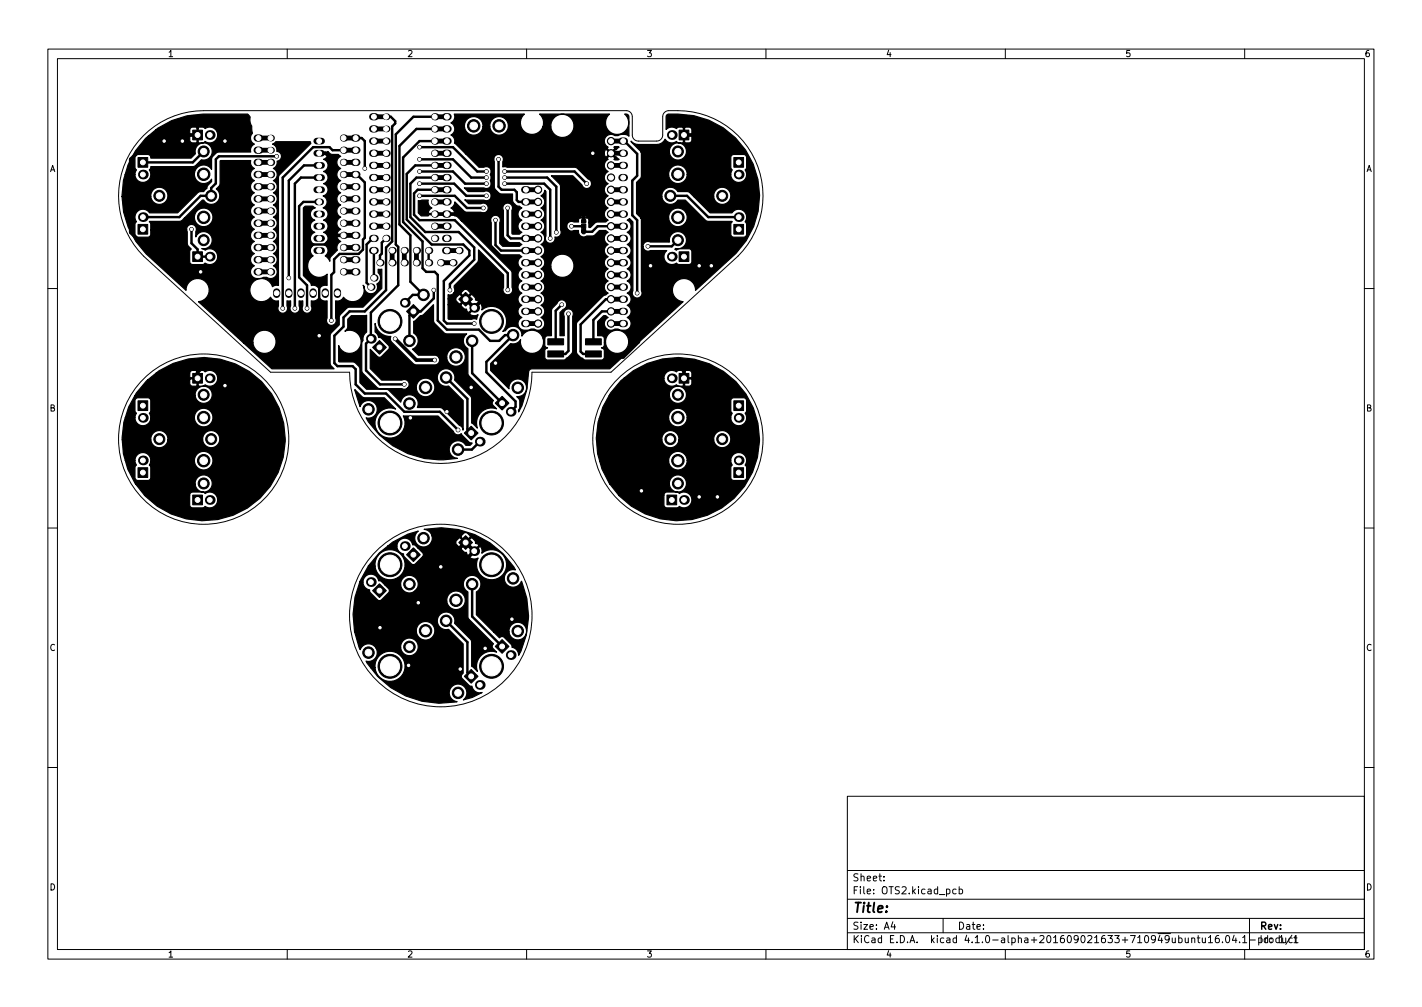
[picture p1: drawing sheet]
<svg xmlns="http://www.w3.org/2000/svg" width="297mm" height="210mm" viewBox="0 0 297 210" stroke-linecap="round" stroke-linejoin="round" font-family="sans-serif">
<defs><g id="words">
<text font-size="2.8" x="178" y="190.6">Title:</text>
<g font-size="2.1">
<text x="178" y="184">Sheet:</text>
<text x="178" y="186.7">File: OTS2.kicad_pcb</text>
<text x="178" y="196.9">KiCad E.D.A. kicad 4.1.0-alpha+201609021633+710949ubuntu16.04.1-product</text>
<text x="178" y="194.1">Size: A4</text>
<text x="200" y="194.1">Date:</text>
<text x="263" y="194.1">Rev:</text>
<text x="263" y="196.9">Id: 1/1</text>
</g>
<g font-size="1.8">
<text x="35" y="11.9">1</text>
<text x="85" y="11.9">2</text>
<text x="135" y="11.9">3</text>
<text x="185" y="11.9">4</text>
<text x="235" y="11.9">5</text>
<text x="285" y="11.9">6</text>
<text x="10.3" y="35.9">A</text>
<text x="285.3" y="35.9">A</text>
<text x="10.3" y="85.9">B</text>
<text x="285.3" y="85.9">B</text>
<text x="10.3" y="135.9">C</text>
<text x="285.3" y="135.9">C</text>
<text x="10.3" y="185.9">D</text>
<text x="285.3" y="185.9">D</text>
<text x="35" y="199.9">1</text>
<text x="85" y="199.9">2</text>
<text x="135" y="199.9">3</text>
<text x="185" y="199.9">4</text>
<text x="235" y="199.9">5</text>
<text x="285" y="199.9">6</text>
</g>
</g></defs>
<g fill="none" stroke="#000" stroke-width=".21">
<path d="M10 10.2h277v190.1h-277zM12 12.2h273v186.1h-273zM60 10.2v2M110 10.2v2M160 10.2v2M210 10.2v2M260 10.2v2M30 28.3a17.8 17.8 0 0 1 12.5-5.2h88.3a1.27 1.27 0 0 1 1.3 1.3v3.8a1.27 1.27 0 0 0 1.2 1.3h3.9a1.27 1.27 0 0 0 1.2-1.3v-3.8a1.27 1.27 0 0 1 1.3-1.3 17.9 17.9 0 0 1 17.9 10.1 17.9 17.9 0 0 1-3.4 20.3l-26.6 24.2h-16.5a19 19 0 0 1-19 19.1 19 19 0 0 1-19.1-19.1h-16.5l-26.5-24.2a17.8 17.8 0 0 1 0-25.2zM10 60.2h2M285 60.2h2M10 110.2h2M285 110.2h2"/>
<path d="M10 160.2h2M177 166.3h108v32h-108zM285 160.2h2M60 198.3v2M110 198.3v2M160 198.3v2M177 194.8h108M177 191.8h108M177 187.8h108M177 181.8h108M184.6 183.8v.1M184.6 183v.1"/>
<path d="M186.5 192.5l-.4 1h1M186.9 193v1M197 191.8v3M199.7 185.7l-.4-.1-.3 .3 .1 .7h.6M200.4 185.7l.4-.1 .3 .3-.2 .7h-.5M200.4 185.1v1.5M210 198.3v2M252.4 195.8l.5-.5v1.5M252.4 196.8h.9M254.6 195.3l-.5 .1a1.01 1.01 0 0 0 0 1.4l.5-.1 .1-.5-.3-.3-.4 .1-.1 .2M255.4 196.7v.1M256.2 195.4l.2-.1a.8 .8 0 0 1 .5 .8 .8 .8 0 0 1-.5 .7 1 1 0 0 1-.2-1.4z"/>
<path d="M257.8 195.3l-.4 1h1M258.1 195.8v1M258.9 196.7v.1M259.6 195.8l.4-.5v1.5M259.6 196.8h.8M260 198.3v2M261 191.8v6.5M261.1 196.3h1.1M269.9 195.3l-1.3 1.9M269.9 195.9l-.4-.1-.3 .3 .2 .7h.5M270.3 195.8l.4-.5v1.5M270.3 196.8h.8"/>
<path d="M270.4 195.8h.5M270.6 195.3v1.3l.3 .2"/>
<circle cx="42.5" cy="91.7" r="17.8"/>
<circle cx="141.6" cy="91.7" r="17.8"/>
<circle cx="92.1" cy="128.5" r="19.1"/>
</g>
<g fill="#000" stroke="#000" stroke-width=".21">
<path d="M28.8 32.9h2.1v2h-2.1zM40.3 27.2h2v2h-2zM141.9 27.2h2v2h-2zM153.3 32.9h2v2h-2zM28.8 46.9h2.1v2h-2.1zM40.3 52.6h2v2h-2zM121.5 47.9h.9v.4h-.9zM121.5 46.1h.9v.4h-.9zM121.5 46.8h.9v.9h-.9zM141.9 52.6h2v2h-2zM153.3 46.9h2v2h-2zM79.3 71.1l1.4 1.4-1.4 1.5-1.5-1.5z"/>
<path d="M86.4 63.6l1.4 1.4-1.4 1.5-1.5-1.5zM95.8 62.5l1.5-1.5 1.4 1.5-1.4 1.4zM114.4 70.7h3.3v1.3h-3.3zM114.4 73.3h3.3v1.2h-3.3zM122.3 73.3h3.3v1.2h-3.3zM122.3 70.7h3.3v1.3h-3.3zM141.9 78h2v2h-2zM28.8 83.7h2.1v2h-2.1zM28.8 97.7h2.1v2h-2.1zM40.3 78h2v2h-2zM97 90.4l1.4-1.4 1.5 1.4-1.5 1.5zM103.4 84.2l1.5-1.5 1.4 1.5-1.4 1.4z"/>
<path d="M153.3 83.7h2v2h-2zM153.3 97.7h2v2h-2zM40.3 103.4h2v2h-2zM86.4 114.4l1.4 1.4-1.4 1.5-1.5-1.5zM95.8 113.3l1.5-1.5 1.4 1.5-1.4 1.4zM139.3 103.4h2.1v2h-2.1zM79.3 121.9l1.4 1.4-1.4 1.5-1.5-1.5zM104.9 133.5l1.4 1.5-1.4 1.4-1.5-1.4zM97 141.2l1.4-1.4 1.5 1.4-1.5 1.5z"/>
<circle cx="34.3" cy="29.5" r=".38"/>
<circle cx="38.1" cy="29.5" r=".38"/>
<circle cx="42.5" cy="31.6" r="1.15"/>
<circle cx="42.5" cy="36.4" r="1.3"/>
<circle cx="47" cy="29.5" r=".38"/>
<circle cx="57.8" cy="32.6" r=".38"/>
<circle cx="76.2" cy="35.2" r=".38"/>
<circle cx="87.6" cy="38.3" r=".38"/>
<circle cx="87.6" cy="30.7" r=".38"/>
<circle cx="87.6" cy="33.3" r=".38"/>
<circle cx="87.6" cy="35.8" r=".38"/>
<circle cx="98.9" cy="26.3" r="1.3"/>
<circle cx="101.6" cy="37.1" r=".38"/>
<circle cx="101.6" cy="35.8" r=".38"/>
<circle cx="101.6" cy="38.3" r=".38"/>
<circle cx="104.1" cy="33.3" r=".38"/>
<circle cx="104.2" cy="26.3" r="1.3"/>
<circle cx="105.4" cy="38.3" r=".38"/>
<circle cx="105.4" cy="35.8" r=".38"/>
<circle cx="105.4" cy="37.1" r=".38"/>
<circle cx="112.4" cy="39.6" r=".76"/>
<circle cx="122.6" cy="38.3" r=".38"/>
<circle cx="123.8" cy="32" r=".38"/>
<circle cx="127.6" cy="32" r=".76"/>
<circle cx="127.6" cy="34.5" r=".76"/>
<circle cx="127.6" cy="37.1" r=".76"/>
<circle cx="127.6" cy="39.6" r=".76"/>
<circle cx="127.6" cy="29.5" r=".76"/>
<circle cx="141.6" cy="31.6" r="1.15"/>
<circle cx="141.6" cy="36.4" r="1.3"/>
<circle cx="33.3" cy="40.9" r="1.15"/>
<circle cx="40" cy="47.9" r=".38"/>
<circle cx="41.9" cy="56.8" r=".38"/>
<circle cx="42.5" cy="50.1" r="1.15"/>
<circle cx="42.5" cy="45.4" r="1.3"/>
<circle cx="44.1" cy="40.9" r="1.15"/>
<circle cx="60.3" cy="58" r=".38"/>
<circle cx="87.6" cy="40.9" r=".38"/>
<circle cx="101" cy="43.4" r=".38"/>
<circle cx="101.6" cy="40.9" r=".38"/>
<circle cx="103.5" cy="46" r=".38"/>
<circle cx="106" cy="43.4" r=".38"/>
<circle cx="112.4" cy="49.8" r=".76"/>
<circle cx="112.4" cy="59.9" r=".76"/>
<circle cx="112.4" cy="52.3" r=".76"/>
<circle cx="112.4" cy="57.4" r=".76"/>
<circle cx="112.4" cy="54.9" r=".76"/>
<circle cx="112.4" cy="42.2" r=".76"/>
<circle cx="112.4" cy="47.2" r=".76"/>
<circle cx="112.4" cy="44.7" r=".76"/>
<circle cx="114.9" cy="49.8" r=".38"/>
<circle cx="116.2" cy="48.5" r=".38"/>
<circle cx="119.4" cy="47.2" r=".38"/>
<circle cx="121.9" cy="48.4" r=".45"/>
<circle cx="121.9" cy="46.1" r=".45"/>
<circle cx="127.6" cy="52.3" r=".76"/>
<circle cx="127.6" cy="57.4" r=".76"/>
<circle cx="127.6" cy="47.2" r=".76"/>
<circle cx="127.6" cy="49.8" r=".76"/>
<circle cx="127.6" cy="54.9" r=".76"/>
<circle cx="127.6" cy="44.7" r=".76"/>
<circle cx="127.6" cy="59.9" r=".76"/>
<circle cx="127.6" cy="42.2" r=".76"/>
<circle cx="135.3" cy="51.4" r=".38"/>
<circle cx="135.9" cy="55.5" r=".38"/>
<circle cx="140" cy="40.9" r="1.15"/>
<circle cx="141.6" cy="50.1" r="1.15"/>
<circle cx="141.6" cy="45.4" r="1.3"/>
<circle cx="146.1" cy="55.5" r=".38"/>
<circle cx="148.6" cy="55.5" r=".38"/>
<circle cx="150.9" cy="40.9" r="1.15"/>
<circle cx="59.1" cy="64.4" r=".38"/>
<circle cx="61.6" cy="64.4" r=".38"/>
<circle cx="64.1" cy="64.4" r=".38"/>
<circle cx="66.7" cy="70.1" r=".38"/>
<circle cx="69.2" cy="66.9" r=".38"/>
<circle cx="81.5" cy="67.1" r="2.5"/>
<circle cx="82.6" cy="70.7" r=".38"/>
<circle cx="85.5" cy="71.2" r="1.2"/>
<circle cx="88.5" cy="61.6" r="1.2"/>
<circle cx="90.6" cy="60.6" r=".38"/>
<circle cx="90.8" cy="75.2" r=".38"/>
<circle cx="93.2" cy="78.8" r="1.2"/>
<circle cx="94" cy="60.6" r=".38"/>
<circle cx="95.3" cy="74.5" r="1.3"/>
<circle cx="98.6" cy="71.2" r="1.2"/>
<circle cx="99.1" cy="67.6" r=".38"/>
<circle cx="102.7" cy="67.1" r="2.5"/>
<circle cx="103.5" cy="75.8" r=".38"/>
<circle cx="106.1" cy="60.5" r=".38"/>
<circle cx="107.2" cy="70" r="1.2"/>
<circle cx="112.4" cy="65" r=".76"/>
<circle cx="112.4" cy="62.5" r=".76"/>
<circle cx="112.4" cy="67.6" r=".76"/>
<circle cx="117.3" cy="63.6" r=".38"/>
<circle cx="118.7" cy="65.5" r=".38"/>
<circle cx="127.6" cy="65" r=".76"/>
<circle cx="127.6" cy="67.6" r=".76"/>
<circle cx="127.6" cy="62.5" r=".76"/>
<circle cx="133.1" cy="61.2" r=".38"/>
<circle cx="29.8" cy="96.1" r=".38"/>
<circle cx="33.3" cy="91.7" r="1.15"/>
<circle cx="42.5" cy="82.4" r="1.15"/>
<circle cx="42.5" cy="87.2" r="1.3"/>
<circle cx="42.5" cy="96.2" r="1.3"/>
<circle cx="44.1" cy="91.7" r="1.15"/>
<circle cx="47" cy="80.5" r=".38"/>
<circle cx="77" cy="85.5" r="1.2"/>
<circle cx="81.5" cy="88.3" r="2.5"/>
<circle cx="84.5" cy="80.3" r=".38"/>
<circle cx="85.5" cy="84.3" r="1.2"/>
<circle cx="85.7" cy="87.2" r=".38"/>
<circle cx="88.9" cy="80.9" r="1.3"/>
<circle cx="93.3" cy="86" r=".38"/>
<circle cx="95.7" cy="93.9" r="1.2"/>
<circle cx="95.7" cy="89.8" r=".38"/>
<circle cx="98.4" cy="80.9" r=".38"/>
<circle cx="102.7" cy="88.3" r="2.5"/>
<circle cx="108.2" cy="81" r="1.2"/>
<circle cx="140" cy="91.7" r="1.15"/>
<circle cx="141.6" cy="82.4" r="1.15"/>
<circle cx="141.6" cy="87.2" r="1.3"/>
<circle cx="141.6" cy="96.2" r="1.3"/>
<circle cx="150.9" cy="91.7" r="1.15"/>
<circle cx="42.5" cy="100.9" r="1.15"/>
<circle cx="81.5" cy="117.9" r="2.5"/>
<circle cx="88.5" cy="112.4" r="1.2"/>
<circle cx="92.1" cy="118.4" r=".38"/>
<circle cx="102.7" cy="117.9" r="2.5"/>
<circle cx="134" cy="102.5" r=".38"/>
<circle cx="141.6" cy="100.9" r="1.15"/>
<circle cx="146.1" cy="103.8" r=".38"/>
<circle cx="149.9" cy="103.8" r=".38"/>
<circle cx="77" cy="136.3" r="1.2"/>
<circle cx="79.4" cy="131.1" r=".38"/>
<circle cx="81.5" cy="139.1" r="2.5"/>
<circle cx="85.3" cy="138.9" r=".38"/>
<circle cx="85.5" cy="122" r="1.2"/>
<circle cx="85.5" cy="135.1" r="1.2"/>
<circle cx="87.4" cy="125.9" r=".38"/>
<circle cx="88.9" cy="131.7" r="1.3"/>
<circle cx="93.2" cy="129.6" r="1.2"/>
<circle cx="95.3" cy="125.3" r="1.3"/>
<circle cx="96.1" cy="139.7" r=".38"/>
<circle cx="98.6" cy="122" r="1.2"/>
<circle cx="101.3" cy="135.4" r=".38"/>
<circle cx="102.7" cy="139.1" r="2.5"/>
<circle cx="106.9" cy="129.3" r=".38"/>
<circle cx="107.2" cy="120.8" r="1.2"/>
<circle cx="108.2" cy="131.8" r="1.2"/>
<circle cx="95.7" cy="144.7" r="1.2"/>
</g>
<g fill="#000">
<circle cx="29.8" cy="36.4" r="1.02"/>
<circle cx="43.8" cy="28.2" r="1.02"/>
<circle cx="56.5" cy="28.8" r=".7"/>
<circle cx="56.5" cy="36.4" r=".76"/>
<circle cx="56.5" cy="39" r=".76"/>
<circle cx="56.5" cy="31.4" r=".7"/>
<circle cx="56.5" cy="33.9" r=".76"/>
<circle cx="71.8" cy="31.4" r=".76"/>
<circle cx="71.8" cy="33.9" r=".76"/>
<circle cx="71.8" cy="36.4" r=".76"/>
<circle cx="71.8" cy="39" r=".76"/>
<circle cx="71.8" cy="28.8" r=".76"/>
<circle cx="80.6" cy="26.9" r=".7"/>
<circle cx="80.6" cy="24.4" r=".7"/>
<circle cx="80.6" cy="29.5" r=".76"/>
<circle cx="80.6" cy="39.6" r=".76"/>
<circle cx="80.6" cy="37.1" r=".76"/>
<circle cx="80.6" cy="34.5" r=".76"/>
<circle cx="80.6" cy="32" r=".76"/>
<circle cx="90.8" cy="24.4" r=".76"/>
<circle cx="90.8" cy="29.5" r=".76"/>
<circle cx="90.8" cy="32" r=".76"/>
<circle cx="90.8" cy="39.6" r=".76"/>
<circle cx="90.8" cy="26.9" r=".76"/>
<circle cx="90.8" cy="34.5" r=".76"/>
<circle cx="90.8" cy="37.1" r=".76"/>
<circle cx="140.3" cy="28.2" r="1.02"/>
<circle cx="154.3" cy="36.4" r="1.02"/>
<circle cx="29.8" cy="45.3" r="1.02"/>
<circle cx="43.8" cy="53.6" r="1.02"/>
<circle cx="56.5" cy="54.2" r=".76"/>
<circle cx="56.5" cy="49.1" r=".76"/>
<circle cx="56.5" cy="44.1" r=".76"/>
<circle cx="56.5" cy="41.5" r=".76"/>
<circle cx="56.5" cy="51.7" r=".76"/>
<circle cx="56.5" cy="46.6" r=".76"/>
<circle cx="56.5" cy="56.8" r=".76"/>
<circle cx="71.8" cy="46.6" r=".76"/>
<circle cx="71.8" cy="51.7" r=".76"/>
<circle cx="71.8" cy="56.8" r=".76"/>
<circle cx="71.8" cy="41.5" r=".76"/>
<circle cx="71.8" cy="44.1" r=".76"/>
<circle cx="71.8" cy="49.1" r=".76"/>
<circle cx="71.8" cy="54.2" r=".76"/>
<circle cx="77.5" cy="59.9" r=".76"/>
<circle cx="78.1" cy="58" r=".76"/>
<circle cx="79.4" cy="54.9" r=".76"/>
<circle cx="80.6" cy="49.8" r=".76"/>
<circle cx="80.6" cy="47.2" r=".76"/>
<circle cx="80.6" cy="42.2" r=".76"/>
<circle cx="80.6" cy="44.7" r=".76"/>
<circle cx="81.9" cy="52.3" r=".76"/>
<circle cx="81.9" cy="54.9" r=".76"/>
<circle cx="84.5" cy="52.3" r=".76"/>
<circle cx="84.5" cy="54.9" r=".76"/>
<circle cx="87" cy="52.3" r=".76"/>
<circle cx="87" cy="54.9" r=".76"/>
<circle cx="89.5" cy="54.9" r=".76"/>
<circle cx="89.5" cy="52.3" r=".76"/>
<circle cx="90.8" cy="42.2" r=".76"/>
<circle cx="90.8" cy="49.8" r=".76"/>
<circle cx="90.8" cy="47.2" r=".76"/>
<circle cx="90.8" cy="44.7" r=".76"/>
<circle cx="92.1" cy="54.9" r=".76"/>
<circle cx="94.6" cy="54.9" r=".76"/>
<circle cx="95.9" cy="52.3" r=".76"/>
<circle cx="140.3" cy="53.6" r="1.02"/>
<circle cx="154.3" cy="45.3" r="1.02"/>
<circle cx="43.8" cy="79" r="1.02"/>
<circle cx="77.5" cy="70.7" r="1.02"/>
<circle cx="84.6" cy="63.2" r="1.02"/>
<circle cx="99.1" cy="64.3" r="1.02"/>
<circle cx="140.3" cy="79" r="1.02"/>
<circle cx="29.8" cy="96.1" r="1.02"/>
<circle cx="29.8" cy="87.2" r="1.02"/>
<circle cx="100.2" cy="92.2" r="1.02"/>
<circle cx="106.7" cy="86" r="1.02"/>
<circle cx="154.3" cy="96.1" r="1.02"/>
<circle cx="154.3" cy="87.2" r="1.02"/>
<circle cx="43.8" cy="104.4" r="1.02"/>
<circle cx="84.6" cy="114" r="1.02"/>
<circle cx="99.1" cy="115.1" r="1.02"/>
<circle cx="142.9" cy="104.4" r="1.02"/>
<circle cx="77.5" cy="121.5" r="1.02"/>
<circle cx="106.7" cy="136.8" r="1.02"/>
<circle cx="100.2" cy="143" r="1.02"/>
</g>
<path d="M66.2 29.5h1M66.2 32h1M66.2 34.5h1M66.2 37.1h1M66.2 39.6h1M66.2 44.7h1M66.2 47.2h1M66.2 49.8h1M66.2 52.3h1M66.4 42.2h.6" fill="none" stroke="#000" stroke-width="1.4"/>
<g fill="none" stroke="#000" stroke-width="1.5">
<path d="M53.7 28.8h.5M53.7 31.4h.5M53.7 33.9h.5M53.7 36.4h.5M53.7 39h.5M74 28.8h.5M74 31.4h.5M74 33.9h.5M74 36.4h.5M74 39h.5M77.9 39.6h.5M77.9 29.5h.5"/>
<path d="M77.9 32h.5M77.9 34.5h.5M77.9 37.1h.5M77.9 24.4h.5M77.9 26.9h.5M93.1 39.6h.5M93.1 29.5h.5M93.1 32h.5M93.1 34.5h.5M93.1 37.1h.5M93.1 24.4h.5M93.1 26.9h.5"/>
<path d="M109.6 39.6h.5M129.9 39.6h.5M129.9 29.5h.5M129.9 32h.5M129.9 34.5h.5M129.9 37.1h.5M53.7 41.5h.5M53.7 44.1h.5M53.7 46.6h.5M53.7 49.1h.5M53.7 51.7h.5M53.7 54.2h.5"/>
<path d="M53.7 56.8h.5M74 41.5h.5M74 44.1h.5M74 46.6h.5M74 49.1h.5M74 51.7h.5M74 54.2h.5M74 56.8h.5M77.9 52.3h.5M77.9 49.8h.5M77.9 47.2h.5M77.9 44.7h.5"/>
<path d="M77.9 42.2h.5M93.1 52.3h.5M93.1 49.8h.5M93.1 47.2h.5M93.1 44.7h.5M93.1 42.2h.5M109.6 59.9h.5M109.6 57.4h.5M109.6 54.9h.5M109.6 52.3h.5M109.6 49.8h.5M109.6 47.2h.5"/>
<path d="M109.6 44.7h.5M109.6 42.2h.5M129.9 59.9h.5M129.9 57.4h.5M129.9 54.9h.5M129.9 52.3h.5M129.9 49.8h.5M129.9 47.2h.5M129.9 44.7h.5M129.9 42.2h.5M57.8 61v.5M60.3 61v.5"/>
<path d="M62.9 61v.5M65.4 61v.5M67.9 61v.5M70.5 61v.5M109.6 67.6h.5M109.6 65h.5M109.6 62.5h.5M129.9 67.6h.5M129.9 65h.5M129.9 62.5h.5"/>
</g>
<g fill="none" stroke="#000" stroke-width="1">
<path d="M54 33.9h2.5M54 39h2.5M54 36.4h2.5M54 31.4h2.5M54 28.8h2.5M71.8 33.9h2.5M71.8 39h2.5M71.8 36.4h2.5M71.8 31.4h2.5M71.8 28.8h2.5M78.1 39.6h2.5M78.1 34.5h2.5"/>
<path d="M78.1 26.9h2.5M78.1 32h2.5M78.1 29.5h2.5M78.1 37.1h2.5M78.1 24.4h2.5M90.8 39.6h2.5M90.8 34.5h2.5M90.8 26.9h2.5M90.8 32h2.5M90.8 29.5h2.5M90.8 37.1h2.5M90.8 24.4h2.5"/>
<path d="M109.9 39.6h2.5M127.6 39.6h2.6M127.6 34.5h2.6M127.6 32h2.6M127.6 29.5h2.6M54 41.5h2.5M54 44.1h2.5M54 46.6h2.5M54 54.2h2.5M54 56.8h2.5M54 51.7h2.5M54 49.1h2.5"/>
<path d="M71.8 41.5h2.5M71.8 44.1h2.5M71.8 46.6h2.5M71.8 54.2h2.5M71.8 56.8h2.5M71.8 51.7h2.5M71.8 49.1h2.5M78.1 44.7h2.5M78.1 42.2h2.5M78.1 47.2h2.5M81.9 52.3v2.6M84.5 52.3v2.6"/>
<path d="M87 52.3v2.6M90.8 42.2h2.5M90.8 47.2h2.5M92.1 54.9h2.5M93.3 52.3h2.6M109.9 44.7h2.5M109.9 42.2h2.5M109.9 54.9h2.5M109.9 57.4h2.5M109.9 59.9h2.5M109.9 47.2h2.5M109.9 52.3h2.5"/>
<path d="M109.9 49.8h2.5M127.6 44.7h2.6M127.6 42.2h2.6M127.6 54.9h2.6M127.6 57.4h2.6M127.6 59.9h2.6M127.6 47.2h2.6M127.6 52.3h2.6M127.6 49.8h2.6M109.9 67.6h2.5M109.9 65h2.5M109.9 62.5h2.5"/>
<path d="M127.6 67.6h2.6M127.6 65h2.6M127.6 62.5h2.6"/>
</g>
<g fill="none" stroke="#000" stroke-width=".51">
<path d="M42.5 31.6l-2.2 2.3h-10.5M57.8 32.6h-12.1l-.6 .7v5l-1 1v1.6h-2.2l-4.4 4.4h-7.7M66.7 37.1h-3.8l-1.3 1.2v26.1M66.7 34.5h-3.2l-3.2 3.2v20.3M71.8 31.4h-2.3l-.7-.7h-3.4l-6.3 6.4v27.3M74.3 36.4h.2l1.7 1.7v11.6l-.4 .3v2.1l-.9 .9h-4l-1.1 1.2v2.6l-.6 .6v9.5M74.3 28.8h1.3l.6 .7v5.7M80.6 24.4h1l.9 .9v.5l-.6 .6v24l-1.3 1.3v8.9l-4.4 4.4h-3.2l-1.2 1.3v1.9l-2 1.9v5.7l.7 .6h3.2l.6 .7v3.2l1.9 1.9h4.4l3.9 3.8h7.4l3.8 3.8M87.6 38.3h7.3l2.5 2.6h4.2M87.6 33.3h7l3.8 3.8h3.2M87.6 30.7h7l5.1 5.1h1.9M87.6 35.8h7l2.6 2.5h4.4"/>
<path d="M90.8 34.5h-4.1l-1.7 1.8v9.5l5.2 5.2h6.6l1.2 1.3v1l-5.3 5.4v8.2l.6 .7h5.8M90.8 29.5h-3.2l-3.4 3.4v13.4l4.1 4.1v5.6l.7 .8h1.8l.6 .6v9.5l1.9 1.9h6.7l2.4 2.4h1.9l1.2-1.2h1.7l-5.6 5.5v2.2l6.1 6.1v1.2l-1 1M90.8 39.6h-3.6l-.7 .8v4.4l1.1 1.2h7.4l11.1 11v3.5M90.8 37.1h-3.8l-1.3 1.2v7l3.1 3.1h7l3.3 3.3v2.5l-5.1 5.1v1.3M90.8 26.9h-3.8l-3.6 3.6v16.4l2.3 2.2v9.7l2.8 2.8h-2.3l-1.6 1.6M90.8 24.4h-4.4l-3.7 3.7v22.9l.5 .6v8l-5.7 5.7v5.4l-1 1v5.6l2.9 3h5.1M104.1 33.3v5.7l.7 .6h2.6l.5 .5v1.7l.4 .4h1.6M105.4 37.1h8.9l1.9 1.9v9.5M105.4 35.8h14.6l2.6 2.5M105.4 38.3h8.3l1.2 1.3v10.2M130.2 29.5h.2l2.7 2.6v4.6l-1 1v7.3l1 1v15.2M40 47.9v2.9l1.3 1.3v1.5h2.5"/>
<path d="M66.7 42.2h-3.3l-.9 .8v14.9l1.6 1.7v4.8M69.7 49.1l-1.9 1.9h-2.4l-1.5 1.6v4.5l2.8 2.8v10.2M78.1 49.8h-.2l-1.3 1.2v8l.9 .9M78.1 52.3v5.7M80.6 49.8l-.8 .9v2.3l-.4 .3v1.6M87.6 40.9h7.4l2.5 2.5h3.5M89.5 52.3v2.6M103.5 46v5.2l1.1 1.1h5.3M106 43.4v5.7l.7 .7h3.2M119.4 47.2h2.5M127.6 47.2h-2.8l-1.1 1.2h-1.8M140 40.9h3.5l4.5 4.4h6.3"/>
<path d="M141.6 50.1l-1.3 1.3h-5M90.6 60.6v1.7l-2.7 2.7h-1.5l-.9 .9v5.3M93.2 78.8l4.4 4.5v6.3l.8 .8M98.6 71.2v6.7l6.3 6.3M117.3 63.6l-1.2 1.3v6.5M118.7 65.5v7.8l-.6 .6h-2M127.6 65h-1.9l-1.7 1.8v4.6M127.6 62.5h-1l-5.3 5.3v5.6l.5 .5h2.2M100.2 92.2l-1.6 1.7h-2.9M93.2 129.6l4.4 4.5v6.3l.8 .8M98.6 122v6.7l6.3 6.3"/>
</g>
<g fill="none" stroke="#000" stroke-width=".76">
<path d="M38.1 28.2h3.2M47 29.5v-3.2l-1.9-1.9h-5.1l-1.9 1.9v3.2h-7l-3.8 3.8v15.2l3.2 3.2h1.9l5.1 5.1h4.4M66.7 32h1.4l1.6 1.6v15.5h2.1M142.9 28.2h1.9l.6 .6v3.8l-1.3 1.3h-6.3l-1.3 1.3v11.4l1.3 1.3h9.5l1.3 1.2v6.4h-12.7l-.6 .6v7.6l-2 2v5.7l-3.1 3.1h-3.2l-1.9 1.9h-15.9l-.6-.6h-5.1M90.8 44.7h10.8M101.6 44.7v5.8l6 6v4.7l-1.4 1.4h-5.5l-1.6 1.7-1.8-1.8M101.6 44.7l1.3-1.3v-11.4l1.2-1.3h18.5l1.2 1.3v12.1l-.6 .6h-5.1v3l5.7 5.7v10l-3.8 3.8v9.2M121.9 44.7v1.4M41.3 79v-1.3l1-1h3.7l1 1v2.8M82.5 70.7l4.5 4.5h3.8M142.9 79v-1.5l-1-1.1h-2.5l-5.4 5.5v20.6l5.1 5.1h5.6l1.3-1.4v-2.4h3.9M86.7 123.7l3.7 3.7h3.7l7.2 7.2v.8"/>
<path d="M88.1 125.1l-5.7 5.7v4.4l2.9 3v.7l3.2 3.2h5.2l2.4-2.4M106.9 129.3h-.7l-4.3-4.3v-3l-4.1-4v-1.7l1.3-1.2-1.9-1.8-17.8 17.8"/>
</g>
<path d="M66.7 37.1h.5M74.3 28.8h.2M121.9 47.2v1.2" fill="none" stroke="#000" stroke-width=".25"/>
<path d="M30.4 28.9l.5-.4h8.7v.8l.3 .4 1.1 .1 .1-.1v-1.4h-1.3l-.2 .2h-8.7l1.6-1.4h7.1v.8l.2 .2h1.3v-1.4h.3v3l.2 .1h.8a.81 .81 0 0 1 1.1 0 1.65 1.65 0 0 0 1.9-2 1.65 1.65 0 0 0-2.6-.9l-.4-.4h-.8l-.2 .2-1.2-.2-.3 .2-.3 .4h-7.1a16.5 16.5 0 0 1 10-3.3h9.2l.2 .1a1 1 0 0 1 .3 1.3l.4 1.1 .1 1.5a1.39 1.39 0 0 0 .4 2.3 1.38 1.38 0 0 0-.7 1.6l-7 .1-1.1 1.1-.1 2.5a1.94 1.94 0 0 0-2.9-.5 1.94 1.94 0 0 0 0 3 1.94 1.94 0 0 0 2.9-.5v.5l-.8 .9-.2 .5-.6 .7h-.9l-.4 .3-4.2 4.1h-5.9a1.65 1.65 0 0 0-2.3-.4 1.65 1.65 0 0 0-.4 2.3l-.3 .6 .1 2.3 .4 .3h2.2a.64 .64 0 0 0 .6-.6v-.9h7.5l.1 .4v2.6l.9 1-.4 .4v2.2a.64 .64 0 0 0 .7 .6h2.1l.5-.2a1.65 1.65 0 0 0 2.6-1.4 1.65 1.65 0 0 0-2.7-1.3l-.7-.4h.2a1.79 1.79 0 0 0 2-1.4 1.79 1.79 0 0 0-1.2-2.1 1.79 1.79 0 0 0-2.2 1.1l.1-1.3a1.02 1.02 0 0 0-.9-1.3 1.02 1.02 0 0 0-1.1 1.1h-7.5v-1.3l-.3-.4 6.4-.1 .9-.6h2.1l.1 .3a1.94 1.94 0 0 0 3.2 .9 1.94 1.94 0 0 0-.6-3.2 1.94 1.94 0 0 0-2.7 2h-2.1l3.8-3.8h.3l.1 .2a1.79 1.79 0 0 0 2.7 .1 1.79 1.79 0 0 0-.2-2.6l.8-1v-4.9l.1-.1h6.3v.9l.7 .8-.2 .1a1.39 1.39 0 0 0 .2 2.4 1.39 1.39 0 0 0-.8 1.3 1.39 1.39 0 0 0 .8 1.3 1.39 1.39 0 0 0-.8 1.2 1.39 1.39 0 0 0 .8 1.3 1.39 1.39 0 0 0-.8 1.3 1.39 1.39 0 0 0 .8 1.2 1.39 1.39 0 0 0-.8 1.3 1.39 1.39 0 0 0 .8 1.3 1.39 1.39 0 0 0-.8 1.2 1.39 1.39 0 0 0 .8 1.3 1.39 1.39 0 0 0-.8 1.3 1.39 1.39 0 0 0 .8 1.3 1.39 1.39 0 0 0-.8 1.2 1.39 1.39 0 0 0 .8 1.3 1.44 1.44 0 0 0-.7 1.8 1.44 1.44 0 0 0 1.8 .9l.8-.3h.7a1.4 1.4 0 0 0 2-.4 1.4 1.4 0 0 0-.6-2 1.4 1.4 0 0 0 .8-1.3 1.4 1.4 0 0 0-.8-1.2 1.4 1.4 0 0 0 .8-1.3 1.4 1.4 0 0 0-.8-1.3 1.4 1.4 0 0 0 .8-1.3 1.4 1.4 0 0 0-.8-1.2 1.4 1.4 0 0 0 .8-1.3 1.4 1.4 0 0 0-.8-1.3 1.4 1.4 0 0 0 .8-1.2 1.4 1.4 0 0 0-.8-1.3 1.4 1.4 0 0 0 .8-1.3 1.4 1.4 0 0 0-.8-1.2 1.4 1.4 0 0 0 .8-1.3 1.4 1.4 0 0 0-.8-1.3 1.4 1.4 0 0 0 .8-1.3 1.4 1.4 0 0 0-.8-1.2 1.39 1.39 0 0 0 .8-1.6 1.02 1.02 0 0 0 .9-1 1.02 1.02 0 0 0-1-1 1.32 1.32 0 0 0-.9-1.5l.7-.5h7.2l.1 .4-6.5 6.4-.2 .5v22.7h-.7l-.6 .3a2.42 2.42 0 0 0-3.5-1.5 2.42 2.42 0 0 0-.6 3.7 2.42 2.42 0 0 0 3.7 0 1.37 1.37 0 0 0 1.7 .7v1.1a1.02 1.02 0 0 0 .9 1.5 1.02 1.02 0 0 0 .8-1.5v-1.1h.8v1.1a1.02 1.02 0 0 0 .9 1.5 1.02 1.02 0 0 0 .9-1.5v-1.1h.7v1.1a1.02 1.02 0 0 0 .9 1.5 1.02 1.02 0 0 0 .9-1.5v-1.1h.9l.8-.8 .7 .8h.9v3.6a1.02 1.02 0 0 0 .9 1.5 1.02 1.02 0 0 0 .9-1.5v-3.6h.9l.8-.7a2.42 2.42 0 0 0 3.1 .5 2.42 2.42 0 0 0 .9-3l.3 .3a1.4 1.4 0 0 0 1.7 1.4 1.4 1.4 0 0 0 .9-2 1.4 1.4 0 0 0 .3-2.3v-.8h.8v4l-4 3.9h-2.8l-.6 .3-1.5 1.5v1.9l-1.9 1.9v6.3l.8 1h-13l-6-5.4h2a2.42 2.42 0 0 0 3.7 1.8 2.42 2.42 0 0 0 .1-4.1 2.42 2.42 0 0 0-3.8 1.8v.5h-2l-9.3-8.6a2.42 2.42 0 0 0 2.2-2.6 2.42 2.42 0 0 0-2.5-2.2 2.42 2.42 0 0 0-2.3 2.4l-8.4-7.6-2.1-2.6-1.6-3-1-3.1-.3-3.3h6a1.79 1.79 0 0 0 2.7 1.4 1.79 1.79 0 0 0 .1-3 1.79 1.79 0 0 0-2.8 1.3v.3h-6l.3-3.4 .4-1.2h2a1.65 1.65 0 0 0 2.1 1.6 1.65 1.65 0 0 0 .9-2.5l.3-.3v-.4h8.9l.5-.3 1.2-1.1a1.79 1.79 0 0 0 2.2-1.6 1.79 1.79 0 0 0-1.9-2 1.79 1.79 0 0 0-1.6 2.3l-.9 .9h-8.4a.66 .66 0 0 0-.6-.8h-2.1l-.4 .2-.2 .5v2l.3 .6-.3 .9h-2l.5-2 1.6-2.9zM66.5 31.9h1.9l.1-.3 .6 .6 1.6 .1 .5 .3a1.4 1.4 0 0 0-.8 1.3 1.4 1.4 0 0 0 .8 1.3 1.4 1.4 0 0 0-.8 1.2 1.4 1.4 0 0 0 .8 1.3 1.4 1.4 0 0 0-.8 1.3 1.4 1.4 0 0 0 .8 1.3 1.4 1.4 0 0 0-.8 1.2 1.4 1.4 0 0 0 .8 1.3 1.4 1.4 0 0 0-.8 1.3 1.4 1.4 0 0 0 .8 1.2 1.4 1.4 0 0 0-.8 1.3 1.4 1.4 0 0 0 .8 1.3l-.4 .2a.74 .74 0 0 0-.3 .9h3.9v.3h-3.9a.97 .97 0 0 0 .7 1.1 1.55 1.55 0 0 0-.8 1.9l-1.3 1.4-.2 .9-.3-.6-.7-.6a1.33 1.33 0 0 0 .6-1.3 1.33 1.33 0 0 0-.9-1.1 1.32 1.32 0 0 0 .9-1.2 1.32 1.32 0 0 0-.9-1.3 1.32 1.32 0 0 0 .9-1.3 1.32 1.32 0 0 0-.9-1.2 1.33 1.33 0 0 0 .9-1.4 1.33 1.33 0 0 0-1-1.2 1.33 1.33 0 0 0 .8-1.2 1.33 1.33 0 0 0-.8-1.3 1.33 1.33 0 0 0 1-1.2 1.33 1.33 0 0 0-.9-1.4 1.32 1.32 0 0 0 .9-1.2 1.32 1.32 0 0 0-.9-1.3 1.32 1.32 0 0 0 .9-1.3 1.32 1.32 0 0 0-.9-1.2l.6-.4a.47 .47 0 0 0 .2-.8h-1.9zM94.9 23.8h14.6l-.2 .3a2.42 2.42 0 0 0 .6 3.6 2.42 2.42 0 0 0 3.5-1.2h1.7v.5a2.42 2.42 0 0 0 4 1.1 2.42 2.42 0 0 0-.7-4.1 2.42 2.42 0 0 0-3.3 2.5l-1.7-.1a2.41 2.41 0 0 0-.7-2.6h14.6l-.3 .3a2.42 2.42 0 0 0 .3 3.4 2.42 2.42 0 0 0 3.4-.3 2.42 2.42 0 0 0-.2-3.4 .65 .65 0 0 1 .9 .6v4l-.2-.1a2.24 2.24 0 0 0-2.1 0l-.8-.1a1.4 1.4 0 0 0-1.9 .6 1.4 1.4 0 0 0 .6 1.9l-.2 .3 .8 .8 .8-.8-.2-.3 .2-.1 .9 .1-1.5 1.3 1.5 1.3-.2 .1-.9-.1 .2-.3-.8-.8-.8 .8 .3 .3a1.39 1.39 0 0 0-.9 1.2 1.39 1.39 0 0 0 .9 1.3 1.39 1.39 0 0 0-.9 1.3 1.39 1.39 0 0 0 .9 1.2 1.39 1.39 0 0 0-.9 1.3 1.39 1.39 0 0 0 .9 1.3 1.39 1.39 0 0 0-.9 1.3 1.39 1.39 0 0 0 .9 1.2 1.39 1.39 0 0 0-.9 1.3 1.39 1.39 0 0 0 .9 1.3l-.5 .3-2.1 .1-1.2 1.1h-.3v-1.5a.55 .55 0 0 0-.7-.5l.2-.4-.7-.1-.4 .1 .1 .4a.55 .55 0 0 0-.7 .6l.1 .2h-1a1.02 1.02 0 0 0-1.5 .9 1.02 1.02 0 0 0 1.5 .9h.9v.2a1.09 1.09 0 0 0 .6 1 1.09 1.09 0 0 0 1.1 0l1.5-.1 1.2-1.1h1.4l.4 .4a1.4 1.4 0 0 0-.8 1.3 1.4 1.4 0 0 0 .9 1.2 1.39 1.39 0 0 0-.9 1.3 1.39 1.39 0 0 0 .9 1.3 1.39 1.39 0 0 0-.9 1.3 1.39 1.39 0 0 0 .9 1.2 1.39 1.39 0 0 0-.9 1.3 1.39 1.39 0 0 0 .9 1.3 1.39 1.39 0 0 0-.9 1.2 1.39 1.39 0 0 0 .9 1.3l-1.2 .6-5.2 5.3-.3 .6v5.9l.8 .9 1 .7h3.5l.4-.2 .1-.3v-1.4a.63 .63 0 0 0-.6-.7 .63 .63 0 0 0 .6-.6v-.4h.3a2.42 2.42 0 0 0 3.7 1.8 2.42 2.42 0 0 0 0-4.1 2.42 2.42 0 0 0-3.7 1.8v.5h-.3v-1l-.1-.3-.4-.2h-.9v-2.9l1.3-1.3h.5l.5 .4a1.4 1.4 0 0 0-.7 2 1.4 1.4 0 0 0 2 .4h.7a1.63 1.63 0 0 0 1.9 .1 1.63 1.63 0 0 0 .7-1.8l-.7-.7a1.39 1.39 0 0 0 .8-1.3 1.39 1.39 0 0 0-.8-1.3 1.39 1.39 0 0 0 .8-1.2 1.39 1.39 0 0 0-.8-1.3 1.39 1.39 0 0 0 .8-1.3 1.39 1.39 0 0 0-.8-1.2 1.39 1.39 0 0 0 .8-1.3 1.39 1.39 0 0 0-.8-1.3 1.39 1.39 0 0 0 .8-1.2 1.39 1.39 0 0 0-.8-1.3 1.39 1.39 0 0 0 .8-1.3 1.39 1.39 0 0 0-.8-1.3 1.39 1.39 0 0 0 .8-1.2 1.39 1.39 0 0 0-.8-1.3 1.39 1.39 0 0 0 .8-1.3 1.39 1.39 0 0 0-.8-1.2l.5-.4 .7 .7v14.4a1.02 1.02 0 0 0 .9 1.5 1.02 1.02 0 0 0 .9-1.5v-9.2h.3a1.02 1.02 0 0 0 1.5 .8h3.5l-.1 .1a1.65 1.65 0 0 0-.1 2.3 1.65 1.65 0 0 0 2.2 .2l.6 .3 2.3-.1 .3-.4v-2.1a.64 .64 0 0 0-.6-.7h-2.2l-.4 .4-.3-.2 .1-.2h.3a1.79 1.79 0 0 0 2-1.7 1.79 1.79 0 0 0-2-1.8 1.79 1.79 0 0 0-1.5 2.1h-4.1a1.02 1.02 0 0 0-1.5 1h-.3l-.1-5.9h5.8v.3a1.94 1.94 0 0 0 3.2 .9 1.94 1.94 0 0 0-.6-3.2 1.94 1.94 0 0 0-2.6 2h-5.8l-.9-1v-3.6h5.2l.1 .4a1.79 1.79 0 0 0 1.5 1.3 1.79 1.79 0 0 0 1.8-.9h1.5l4.5 4.4h5.3l-.2 .7 .1 2.3 .4 .3h2.1a.64 .64 0 0 0 .7-.6l-.1-2.2-.2-.4a1.66 1.66 0 0 0-.5-2.4 1.66 1.66 0 0 0-2.3 .5h-4.6l-3.4-3.4h4.2v.4a1.79 1.79 0 0 0 3 .8 1.79 1.79 0 0 0-.6-3 1.79 1.79 0 0 0-2.4 1.8h-4.2l-1.2-1h-2.1a1.79 1.79 0 0 0-2.1-.8 1.79 1.79 0 0 0-1.3 1.8h-5.2v-2.9l.8-.9 .2-.6h5.7a1.94 1.94 0 0 0 2 1.7 1.94 1.94 0 0 0 1.8-1.9h9.1l.1 .4a1.65 1.65 0 0 0 2.3 1.2 1.65 1.65 0 0 0 .6-2.5l.4-.6-.1-2.4-.5-.2-2.1-.1a.64 .64 0 0 0-.6 .7v2.1l.3 .5-.4 .9h-9.1a1.94 1.94 0 0 0-2-2 1.94 1.94 0 0 0-1.8 2.2h-5.7l-.1-4.8h5.9a1.79 1.79 0 0 0 2.7 1.4 1.79 1.79 0 0 0 .1-3.1 1.79 1.79 0 0 0-2.8 1.3v.4h-5.9l-2.1-2.2v-.1l.5 .4 .7 .2 4.2 .1 1-.3 .7-.8a1.8 1.8 0 0 0 2.5 .5l.4 .2h.8l.1-.1v-1.4h.3v1.4l.2 .1 1.1-.1 .2-.4v-.8l-.1-.2h-1.7v-1.6h.3v1.4h1.4l.1-.2v-.8l-.2-.4-.3-.2h-.8l-.2 .2-1.2-.2-.5 .4a1.63 1.63 0 0 0-2.2 .1v-2.6l.3-.5a17.1 17.1 0 0 1 17.5 9.4 17.1 17.1 0 0 1-3.2 19.7l-8.4 7.6v-.3a2.42 2.42 0 0 0-2.5-2.2 2.42 2.42 0 0 0-2.3 2.4 2.42 2.42 0 0 0 2.2 2.5l-15.3 14h-16.3l-.5 .2-.2 .4a17.3 17.3 0 0 1-2.1 8.4v-.4l.3-.6v-1.3l-.7-.9h.4a1.84 1.84 0 0 0 1.7-2 1.84 1.84 0 0 0-2-1.7 1.84 1.84 0 0 0-1.7 2.1l-3.8-3.8v-1.5l4.2-4.2 .6 .1 .7-.2 .8-.7a2.42 2.42 0 0 0 2.4 2.9 2.42 2.42 0 0 0 2.3-3.1h.3v1.3a.63 .63 0 0 0 .6 .6 .63 .63 0 0 0-.6 .7v1.5l.3 .3 .3 .1h3.5l1.6-1.4 .1-.5v-7.3a1.02 1.02 0 0 0-.9-1.5 1.02 1.02 0 0 0-.8 1.5v4.1h-.9v-4.8l.6-.7a1.02 1.02 0 0 0 .5-1.7 1.02 1.02 0 0 0-1.7 .4l-1.2 1.4v5.4h-.8a.64 .64 0 0 0-.6 .6h-.4a2.42 2.42 0 0 0-2-1.7 2.42 2.42 0 0 0-2.4 1.2 1.89 1.89 0 0 0-1.3-2 1.89 1.89 0 0 0-2.2 .9l-.5 .1a3.1 3.1 0 0 0-.1-4.3 3.1 3.1 0 0 0-4.3-.2l.1-.5a.81 .81 0 0 0-.5-.9l-2.1 2.1 .1 .3 .5 .2h.6l.6-.2-.3 1-.4-.2-.6 .2h-4.9l-.1-.1v-3h2.7v.2l.6 .6 .5 .1 .3 .6 .2 .1 1-.9-1.6-1.6-1 .9h-2.7v-1.2h1.6l.1 .5 .6 .5h.2l1-.9h.3l1.7 1.6 .9-1-.1-.2-.6-.2v-.5l-.7-.7h-.2l-1 1h-.3l-1-1h-.2l-.7 .9h-1.6v-.9l.7 .1 .5-.5h1.5v.2l1 1 .9-1v-.2l-.9-.7-.4 .1-.6 .6h-1.5l.2-.4-.1-1 4.9-5 .1-.5v-2l5.3 5.2v2.6a1.02 1.02 0 0 0 .9 1.5 1.02 1.02 0 0 0 .9-1.5v-3l-.2-.4-10.5-10.5h6.2l.1 .4v4.7l.3 .6 1.4 1.3 4.2 .1 .5 .4-.2 .1a1.39 1.39 0 0 0 .2 2.4 1.39 1.39 0 0 0-.8 1.3 1.39 1.39 0 0 0 .8 1.3 1.39 1.39 0 0 0-.8 1.2 1.39 1.39 0 0 0 .8 1.3 1.39 1.39 0 0 0-.8 1.3 1.39 1.39 0 0 0 .8 1.2 1.39 1.39 0 0 0-.8 1.3 1.39 1.39 0 0 0 .8 1.3 1.44 1.44 0 0 0-.7 1.8 1.44 1.44 0 0 0 1.8 .9 2.22 2.22 0 0 1 2.1 0 1.4 1.4 0 0 0 1.5-1.1 1.4 1.4 0 0 0-.7-1.6 1.4 1.4 0 0 0 .8-1.3 1.4 1.4 0 0 0-.8-1.3 1.4 1.4 0 0 0 .8-1.2 1.4 1.4 0 0 0-.8-1.3 1.4 1.4 0 0 0 .8-1.3 1.4 1.4 0 0 0-.8-1.2 1.4 1.4 0 0 0 .8-1.3 1.4 1.4 0 0 0-.8-1.3l.5-.4h1.6v.5a2.42 2.42 0 0 0 4 1.1 2.42 2.42 0 0 0-.7-4.1 2.42 2.42 0 0 0-3.3 2.5h-1.6l.1-.1a1.39 1.39 0 0 0-.6-2 1.4 1.4 0 0 0 .8-1.3 1.4 1.4 0 0 0-.8-1.3 1.4 1.4 0 0 0 .8-1.2 1.4 1.4 0 0 0-.8-1.3 1.4 1.4 0 0 0 .8-1.3 1.4 1.4 0 0 0-.8-1.2 1.4 1.4 0 0 0 .8-1.3 1.4 1.4 0 0 0-.8-1.3 1.4 1.4 0 0 0 .8-1.2 1.4 1.4 0 0 0-.8-1.3l.6-.6 .2-.6 .2 .3v9.3a1.02 1.02 0 0 0 .8 1.5 1.02 1.02 0 0 0 1.1-1.3 1.02 1.02 0 0 0 1.1-.4 1.02 1.02 0 0 0 .1-1.1v-9.2l-.3-.4-1.6-1.7h4.4l2 1.9a1.02 1.02 0 0 0 1.7 .5 1.02 1.02 0 0 0-.5-1.7l-2.2-2.2-.4-.3h-15.2v-1.1a1.02 1.02 0 0 0-.9-1.6 1.02 1.02 0 0 0-.8 1.6v5.2l.1 .5 .7 .7 .5 .3h2.5l.1 1.8 .6 .6 .7 .1 .5 .4-.2 .1a1.39 1.39 0 0 0 .2 2.5 1.39 1.39 0 0 0-.8 1.2 1.39 1.39 0 0 0 .8 1.3l-.5 .4h-1.5l-.1-.1v-4.9a1.02 1.02 0 0 0-.9-1.5 1.02 1.02 0 0 0-.8 1.5v5.2l.1 .5 1 1 2.2 .1 .5 .3-.5 .4h-3.5l-.6-.6 .1-4.5a1.02 1.02 0 0 0-.9-1.3 1.02 1.02 0 0 0-1.1 1.1h-6.2l-.8-.9-.6-.1-.1-.3h-5.2l-.1 .3h-1.5l-.6-.6v-2.6l2.1-.1a1.39 1.39 0 0 0 .7 1.6l-.3 .3a.74 .74 0 0 0-.3 .9h5.2l.2-.2-.2-.4-.6-.6 .6-.5 .2-.7 2.2 2 3.3 .1a1.02 1.02 0 0 0 1.5-.9 1.02 1.02 0 0 0-1.5-.9h-2.6l-.8-.8 4 .1a1.02 1.02 0 0 0 1.5-.9 1.02 1.02 0 0 0-1.5-.9h-3.3l-.8-.8h4.1a1.02 1.02 0 0 0 1.3-.2 1.02 1.02 0 0 0 0-1.3l.2-.5-.2-.8 .1-.1a1.02 1.02 0 0 0-.2-1.2 1.02 1.02 0 0 0-1.2-.2h-1l-2.9-2.8h29l.2 .6 .3 .1 .8-.8-.8-.8-.3 .1-.2 .8h-29l-2.2-2.2a1.48 1.48 0 0 0-.8-1.7 1.38 1.38 0 0 0 .7-1.8h2.1l.1 .4a1.94 1.94 0 0 0 2 1.4 1.94 1.94 0 0 0 1.8-1.8h1.4l.1 .4a1.94 1.94 0 0 0 3.2 .9 1.94 1.94 0 0 0-.6-3.2 1.94 1.94 0 0 0-2.7 1.9h-1.4v-.3a1.94 1.94 0 0 0-2.1-1.8 1.94 1.94 0 0 0-1.8 2.1h-2.1l-.3-.5-.4-.3a1.38 1.38 0 0 0 .7-1.8zM130 31.9h.3v.2h-.3zM63.7 43h1.7l.5 .4a1.33 1.33 0 0 0-1.1 1.2 1.33 1.33 0 0 0 1 1.4 1.32 1.32 0 0 0-1 1.2 1.32 1.32 0 0 0 1 1.3 1.32 1.32 0 0 0-1 1.3 1.32 1.32 0 0 0 1 1.2 1.33 1.33 0 0 0-1 1.1 1.33 1.33 0 0 0 .6 1.3 2.41 2.41 0 0 0-.6 3.6 2.41 2.41 0 0 0 3.5 .2v2.4a1.38 1.38 0 0 0-1.6 .8 1.38 1.38 0 0 0-1.7-.8l-.1-.5-1.5-1.6v-14.1zM30.6 79.5l.3-.2h8.7v.8l.3 .4 1.1 .1 .1-.1v-1.4h-1.3l-.2 .2h-8.7l1.7-1.4h7v.8l.2 .2h1.3v-1.4h.3v3l.2 .1h.8a.81 .81 0 0 1 1.1 0 1.65 1.65 0 0 0 1.9-2 1.65 1.65 0 0 0-2.6-.9l-.4-.4h-.8l-.2 .2-1.2-.2-.3 .2-.3 .4h-7a17 17 0 0 1 23.3 3.3 17 17 0 0 1-2.2 23.4 17 17 0 0 1-23.5-1.2h9.4v2a.64 .64 0 0 0 .7 .6h2.1l.5-.2a1.65 1.65 0 0 0 2.6-1.4 1.65 1.65 0 0 0-2.7-1.3l-.4-.4h-2.1l-.5 .2-.2 .5h-9.4l-1.8-2.3h12.4a1.79 1.79 0 0 0 2.7 1.4 1.79 1.79 0 0 0 0-3.1 1.79 1.79 0 0 0-2.7 1.3v.4h-12.4l-1.7-3.1-.5-1.9h2l.3 1-.3 .6v2l.2 .4 .4 .2h2.1a.64 .64 0 0 0 .6-.6v-2.2l-.3-.4 .3-.7h9.1a1.94 1.94 0 0 0 2.9 1.5 1.94 1.94 0 0 0 .1-3.3 1.94 1.94 0 0 0-3 1.4v.4h-9.1a1.66 1.66 0 0 0-1.5-1.9 1.66 1.66 0 0 0-1.8 1.6h-2l-.4-1.3-.3-3h6a1.79 1.79 0 0 0 1.8 1.7 1.79 1.79 0 0 0 1.8-1.7h7.2l.1 .4a1.79 1.79 0 0 0 2.9 .8 1.79 1.79 0 0 0-.5-3 1.79 1.79 0 0 0-2.5 1.8h-7.2v-.3a1.79 1.79 0 0 0-2-1.6 1.79 1.79 0 0 0-1.6 1.9h-6l.4-3.7 .3-.9h2v.4a1.66 1.66 0 0 0 1.7 1.3 1.66 1.66 0 0 0 1.6-1.5h9.1l.1 .3a1.94 1.94 0 0 0 3.2 .9 1.94 1.94 0 0 0-.6-3.2 1.94 1.94 0 0 0-2.7 2h-9.1l-.3-1.1 .3-.6-.1-2.4-.4-.2-2.2-.1a.64 .64 0 0 0-.6 .7v2.1l.3 .5-.3 .9h-2l.7-2.2 1.3-2.4h12.6v.3a1.79 1.79 0 0 0 3 .9 1.79 1.79 0 0 0-.6-3 1.79 1.79 0 0 0-2.4 1.8h-12.6zM72.6 66.7l.8-.8 3.2-.1v3.5a1.94 1.94 0 0 0-.8 1.9l-.2 .5v6l3.1 3.2 .7 .2h4.6l.5 .2 .6-.2h1.9v.3a1.94 1.94 0 0 0 3.2 .9 1.94 1.94 0 0 0-.6-3.2 1.94 1.94 0 0 0-2.6 2h-1.9a1.02 1.02 0 0 0 .2-1.4 1.02 1.02 0 0 0-1.3-.3h-4.3l-2.4-2.4v-4.1l1.5 1.5 .5 .2 .4-.2 1.5-1.4a.64 .64 0 0 0 0-.9l-1.6-1.5-.5-.1-.2-.7-.5-.5v-1.8a3.1 3.1 0 0 0 3.3 2.8 1.02 1.02 0 0 0 .2 1.2l4.7 4.6 4.2 .1a1.02 1.02 0 0 0 .9-1.5h1.6l.1 .4a1.94 1.94 0 0 0 3.2 .9 1.94 1.94 0 0 0-.6-3.3 1.94 1.94 0 0 0-2.7 2h-1.6l-.4-.4-.4-.1h-3.5l-1.2-1.3a1.84 1.84 0 0 0 1.2-1.6 1.84 1.84 0 0 0-1-1.7v-2.5l.4-.2 1-1 .7-.2 2.1-2.1v3.7l2.1 2.2 .6 .2h4.2a1.84 1.84 0 0 0 .2 3.1l.1 5.5 5.3 5.3a.66 .66 0 0 0-.1 1l.7 .8-.1-.1a3.1 3.1 0 0 0-3.2 .8 3.1 3.1 0 0 0-.7 3.3l-1.2-1v-5.5l-3.5-3.6a1.84 1.84 0 0 0-1.7-2.3 1.84 1.84 0 0 0-2 2 1.84 1.84 0 0 0 2.4 1.6l3 3v6.2l-.2-.7-.5-.3-3.8-3.6-5-.1 .1-.3a1.84 1.84 0 0 0-1.3-2.3 1.84 1.84 0 0 0-2.3 1.5l-2.7-2.7h-4.4l-1.4-1.4v-2.8l-.3-.6-1.1-.9h-2.9l-.2-.2v-3.3a2.42 2.42 0 0 0 3.2 1.5 2.42 2.42 0 0 0 1.4-3.1 2.42 2.42 0 0 0-3.3-1.3l.6-.8zM129.7 79.5l.6-.5h8.4a1.75 1.75 0 0 0 2.7 1.4l.4 .2h.8l.1-.1v-1.4h.3v1.4l.2 .1 1.1-.1 .2-.4v-.8l-.1-.2h-1.7v-1.6h.3v1.4h1.4l.1-.2v-.8l-.1-.3-.4-.3h-.8l-.2 .2-1.2-.2-.5 .4a1.65 1.65 0 0 0-1.7-.2 1.65 1.65 0 0 0-.9 1.5h-8.4l2-1.6a17 17 0 0 1 23 4.1 17 17 0 0 1-2.7 23.2 17 17 0 0 1-23.4-1.3h9.5v2a.64 .64 0 0 0 .6 .6h2.2l.5-.2a1.65 1.65 0 0 0 2.5-1.4 1.65 1.65 0 0 0-2.6-1.3l-.4-.4h-2.2l-.4 .2-.2 .5h-9.5l-1.8-2.3h12.4a1.79 1.79 0 0 0 2.7 1.4 1.79 1.79 0 0 0 .1-3.1 1.79 1.79 0 0 0-2.8 1.3v.4h-12.4l-1.6-3.1-.5-1.6h14.4a1.94 1.94 0 0 0 2 1.7 1.94 1.94 0 0 0 1.8-2h9.1l.4 1-.3 .4v2.2a.64 .64 0 0 0 .6 .6h2.1l.5-.3 .1-2.3-.4-.6a1.65 1.65 0 0 0-.8-2.5 1.65 1.65 0 0 0-2.2 1.5h-9.1v-.1a1.94 1.94 0 0 0-2.1-1.7 1.94 1.94 0 0 0-1.7 2.1h-14.4l-.5-1.6-.2-3h13.6a1.79 1.79 0 0 0 1.8 1.7 1.79 1.79 0 0 0 1.8-1.7h7.3v.4a1.79 1.79 0 0 0 3 .8 1.79 1.79 0 0 0-.6-3 1.79 1.79 0 0 0-2.4 1.8h-7.3v-.3a1.79 1.79 0 0 0-1.9-1.6 1.79 1.79 0 0 0-1.7 1.9h-13.6l.3-3.7 .3-.7h14.5v.3a1.94 1.94 0 0 0 2.1 1.4 1.94 1.94 0 0 0 1.7-1.9h9.1l.1 .4a1.65 1.65 0 0 0 2.3 1.2 1.65 1.65 0 0 0 .6-2.5l.4-.6-.1-2.4-.5-.2-2.1-.1a.64 .64 0 0 0-.6 .7v2.1l.3 .5-.4 .9h-9.1a1.94 1.94 0 0 0-2-2 1.94 1.94 0 0 0-1.8 2.2h-14.5l.7-2.4 1.4-2.4h12.5a1.79 1.79 0 0 0 2.7 1.4 1.79 1.79 0 0 0 .1-3.1 1.79 1.79 0 0 0-2.8 1.3v.4h-12.5zM74.1 81.3l1.5 1.5 .4 .2 4.3 .1 2.3 2.3a3.1 3.1 0 0 0-4.3 2.7 3.1 3.1 0 0 0 3.8 3.3 3.1 3.1 0 0 0 2.1-4.6l7.3 .1 3.2 3.2a1.02 1.02 0 0 0 1.7 .4l1.6 1.8 .6 .2-.4 .5h-.9a1.84 1.84 0 0 0-3.2-.1 1.84 1.84 0 0 0 1.5 2.8 18.1 18.1 0 0 1-19.1-8.5 1.84 1.84 0 0 0 2.2-1.2 1.84 1.84 0 0 0-1.2-2.3 1.84 1.84 0 0 0-2.3 1.2zM79.3 115.4l1.7-1.4h1.9a1.64 1.64 0 0 0 1.4 1.7l.2 .6 1.4 1.4 .5 .2 .4-.2 1.5-1.5h9.8a1.23 1.23 0 0 0 1.8 .3 3.1 3.1 0 0 0 2.6 4.5 3.1 3.1 0 0 0 3.2-4.1 3.1 3.1 0 0 0-5.1-1.4l.1-.5a.81 .81 0 0 0-.5-.9l-2.1 2.1h-9.8a.63 .63 0 0 0-.1-.8l-.9-1h9v.2l.6 .6a.78 .78 0 0 1 .8 .7l.2 .1 1-.9-1.6-1.6-1 .9h-9l-.6-.5-.5-.1a1.65 1.65 0 0 0-1.8-1.4 1.65 1.65 0 0 0-1.5 1.6h-1.9l1-.8 3.2-1.7 2.2-.6a1.84 1.84 0 0 0-.1 2.9 1.84 1.84 0 0 0 2.8-.6h5.1l.1 .5 .6 .5h.2l1-.9h.3l1.7 1.6 .9-1-.1-.2a.78 .78 0 0 1-.7-.8l-.6-.6h-.2l-1 1h-.3l-1-1h-.2l-.7 .9h-5.1l.2-.6-.1-.7h6.1v.2l1 1 .9-1v-.2l-.9-.7-.4 .1-.6 .6h-6.1a1.81 1.81 0 0 0-1.6-1.4 18.2 18.2 0 0 1 19.1 8.5 1.84 1.84 0 0 0-2.3 1.3 1.84 1.84 0 0 0 1.2 2.2 1.84 1.84 0 0 0 2.3-1.1 17.9 17.9 0 0 1-.6 15.4 1.63 1.63 0 0 0-1.4-1.7v-.5l-1.7-1.6a.66 .66 0 0 0-.9 .2l-1.2-1.3h3.2a1.84 1.84 0 0 0 2.8 1.4 1.84 1.84 0 0 0 0-3.1 1.84 1.84 0 0 0-2.8 1.4v.3h-3.2l-3.6-3.6v-4.7a1.84 1.84 0 0 0 .5-2.8 1.84 1.84 0 0 0-2.8 0 1.84 1.84 0 0 0 .5 2.8l.1 5.5 5.3 5.3a.66 .66 0 0 0-.1 1l.7 .8-.1-.1a3.1 3.1 0 0 0-3.2 .8 3.1 3.1 0 0 0-.7 3.3l-1.2-1v-5.5l-3.5-3.6a1.84 1.84 0 0 0-1.7-2.3 1.84 1.84 0 0 0-2 2 1.84 1.84 0 0 0 2.4 1.6l3 3 .1 6.1a.72 .72 0 0 0-.3 1.2l1.6 1.5 .5 .1a1.64 1.64 0 0 0 2.1 1.3l-2 1-1.9 .5a1.84 1.84 0 0 0 0-2.9 1.84 1.84 0 0 0-2.8 .8 1.84 1.84 0 0 0 1.5 2.5 18 18 0 0 1-18.1-7.1h.9l.1 .6a3.2 3.2 0 0 0 5.2 1.5 3.2 3.2 0 0 0-1-5.3 3.2 3.2 0 0 0-4.3 3.2h-.9l-.9-1.4 .3 .1a1.84 1.84 0 0 0 1.8-.9 1.84 1.84 0 0 0-.1-2h5.2l.1 .4a1.84 1.84 0 0 0 3 .8 1.84 1.84 0 0 0-.6-3.1 1.84 1.84 0 0 0-2.5 1.9h-5.2l-.1-.1a1.84 1.84 0 0 0-3.2 .6l-1.1-3.8h12.9v.3a1.94 1.94 0 0 0 3.2 .9 1.94 1.94 0 0 0-.6-3.2 1.94 1.94 0 0 0-2.6 2h-12.9l-.3-3.6 .3-2.8h19.2l.1 .4a1.94 1.94 0 0 0 3.2 .9 1.94 1.94 0 0 0-.6-3.3 1.94 1.94 0 0 0-2.7 2h-19.2l.1-.8 1-3.2h.6a1.64 1.64 0 0 0 1.4 1.7l.2 .6 1.7 1.6 .5-.1 1.6-1.5a.64 .64 0 0 0 0-.9l-.8-.8h3.3a1.84 1.84 0 0 0 2.8 1.5 1.84 1.84 0 0 0 0-3.2 1.84 1.84 0 0 0-2.8 1.4v.3h-3.3l-.8-.7-.5-.2a1.66 1.66 0 0 0-1.8-1.3 1.66 1.66 0 0 0-1.5 1.6h-.6l1.8-3.3h1.3a3.2 3.2 0 0 0 4.8 2.4 3.2 3.2 0 0 0 .1-5.3 3.2 3.2 0 0 0-4.9 2.3v.6h-1.3z" fill="#000" stroke="#000" stroke-width=".25"/>
<g fill="#fff" stroke="#fff" stroke-width=".21">
<circle cx="82.5" cy="70.7" r=".25"/>
<circle cx="90.8" cy="75.2" r=".25"/>
<circle cx="135.9" cy="55.5" r=".25"/>
<circle cx="66.7" cy="70.1" r=".25"/>
<circle cx="41.9" cy="56.8" r=".25"/>
<circle cx="123.8" cy="32" r=".25"/>
<circle cx="38.1" cy="29.5" r=".25"/>
<circle cx="47" cy="29.5" r=".25"/>
<circle cx="34.3" cy="29.5" r=".25"/>
<circle cx="103.5" cy="75.8" r=".25"/>
<circle cx="98.4" cy="80.9" r=".25"/>
<circle cx="93.3" cy="86" r=".25"/>
<circle cx="146" cy="55.5" r=".25"/>
<circle cx="148.6" cy="55.5" r=".25"/>
<circle cx="85.7" cy="87.2" r=".25"/>
<circle cx="87.6" cy="40.9" r=".25"/>
<circle cx="101" cy="43.4" r=".25"/>
<circle cx="119.4" cy="47.2" r=".25"/>
<circle cx="133.1" cy="61.2" r=".25"/>
<circle cx="104.1" cy="33.3" r=".25"/>
<circle cx="106.1" cy="60.5" r=".25"/>
<circle cx="94" cy="60.6" r=".25"/>
<circle cx="90.6" cy="60.6" r=".25"/>
<circle cx="99.1" cy="67.6" r=".25"/>
<circle cx="84.5" cy="80.3" r=".25"/>
<circle cx="95.7" cy="89.8" r=".25"/>
<circle cx="57.8" cy="32.6" r=".25"/>
<circle cx="40" cy="47.9" r=".25"/>
<circle cx="101.6" cy="35.8" r=".25"/>
<circle cx="122.6" cy="38.3" r=".25"/>
<circle cx="105.4" cy="35.8" r=".25"/>
<circle cx="87.6" cy="30.7" r=".25"/>
<circle cx="105.4" cy="37.1" r=".25"/>
<circle cx="101.6" cy="37.1" r=".25"/>
<circle cx="87.6" cy="33.3" r=".25"/>
<circle cx="116.2" cy="48.5" r=".25"/>
<circle cx="114.9" cy="49.8" r=".25"/>
<circle cx="135.3" cy="51.4" r=".25"/>
<circle cx="87.6" cy="35.8" r=".25"/>
<circle cx="101.6" cy="38.3" r=".25"/>
<circle cx="105.4" cy="38.3" r=".25"/>
<circle cx="69.2" cy="66.9" r=".25"/>
<circle cx="60.3" cy="58" r=".25"/>
<circle cx="61.6" cy="64.4" r=".25"/>
<circle cx="64.1" cy="64.4" r=".25"/>
<circle cx="103.5" cy="46" r=".25"/>
<circle cx="117.3" cy="63.6" r=".25"/>
<circle cx="106" cy="43.4" r=".25"/>
<circle cx="101.6" cy="40.9" r=".25"/>
<circle cx="87.6" cy="38.3" r=".25"/>
<circle cx="76.2" cy="35.2" r=".25"/>
<circle cx="59.1" cy="64.4" r=".25"/>
<circle cx="118.7" cy="65.5" r=".25"/>
<circle cx="29.8" cy="96.1" r=".25"/>
<circle cx="106.9" cy="129.3" r=".25"/>
<circle cx="101.3" cy="135.4" r=".25"/>
<circle cx="96.1" cy="139.7" r=".25"/>
<circle cx="85.3" cy="138.9" r=".25"/>
<circle cx="87.4" cy="125.9" r=".25"/>
<circle cx="92.1" cy="118.4" r=".25"/>
<circle cx="79.4" cy="131.1" r=".25"/>
<circle cx="134" cy="102.5" r=".25"/>
<circle cx="149.9" cy="103.8" r=".25"/>
<circle cx="146" cy="103.8" r=".25"/>
<circle cx="47" cy="80.5" r=".25"/>
<circle cx="154.3" cy="98.7" r=".51"/>
<circle cx="154.3" cy="96.1" r=".51"/>
<circle cx="140" cy="91.7" r=".65"/>
<circle cx="141.6" cy="96.2" r=".8"/>
<circle cx="141.6" cy="100.9" r=".65"/>
<circle cx="141.6" cy="87.2" r=".8"/>
<circle cx="141.6" cy="82.4" r=".65"/>
<circle cx="150.9" cy="91.7" r=".65"/>
<circle cx="44.1" cy="91.7" r=".65"/>
<circle cx="42.5" cy="87.2" r=".8"/>
<circle cx="42.5" cy="82.4" r=".65"/>
<circle cx="42.5" cy="96.2" r=".8"/>
<circle cx="42.5" cy="100.9" r=".65"/>
<circle cx="33.3" cy="91.7" r=".65"/>
<circle cx="29.8" cy="98.7" r=".51"/>
<circle cx="29.8" cy="96.1" r=".51"/>
<circle cx="29.8" cy="84.7" r=".51"/>
<circle cx="29.8" cy="87.2" r=".51"/>
<circle cx="41.3" cy="79" r=".51"/>
<circle cx="43.8" cy="79" r=".51"/>
<circle cx="41.3" cy="104.4" r=".51"/>
<circle cx="43.8" cy="104.4" r=".51"/>
<circle cx="154.3" cy="84.7" r=".51"/>
<circle cx="154.3" cy="87.2" r=".51"/>
<circle cx="140.3" cy="104.4" r=".51"/>
<circle cx="142.9" cy="104.4" r=".51"/>
<circle cx="142.9" cy="79" r=".51"/>
<circle cx="140.3" cy="79" r=".51"/>
<circle cx="79.3" cy="123.3" r=".51"/>
<circle cx="77.5" cy="121.5" r=".51"/>
<circle cx="93.2" cy="129.6" r=".7"/>
<circle cx="81.5" cy="117.9" r="2"/>
<circle cx="85.5" cy="135.1" r=".7"/>
<circle cx="102.7" cy="139.1" r="2"/>
<circle cx="98.6" cy="122" r=".7"/>
<circle cx="81.5" cy="139.1" r="2"/>
<circle cx="102.7" cy="117.9" r="2"/>
<circle cx="88.9" cy="131.7" r=".8"/>
<circle cx="95.3" cy="125.3" r=".8"/>
<circle cx="77" cy="136.3" r=".7"/>
<circle cx="85.5" cy="122" r=".7"/>
<circle cx="88.5" cy="112.4" r=".7"/>
<circle cx="95.7" cy="144.7" r=".7"/>
<circle cx="108.2" cy="131.8" r=".7"/>
<circle cx="107.2" cy="120.8" r=".7"/>
<circle cx="98.4" cy="141.2" r=".51"/>
<circle cx="100.2" cy="143" r=".51"/>
<circle cx="86.4" cy="115.8" r=".51"/>
<circle cx="84.6" cy="114" r=".51"/>
<circle cx="104.9" cy="135" r=".51"/>
<circle cx="106.7" cy="136.8" r=".51"/>
<circle cx="97.3" cy="113.3" r=".51"/>
<circle cx="99.1" cy="115.1" r=".51"/>
<circle cx="93.2" cy="78.8" r=".7"/>
<circle cx="81.5" cy="67.1" r="2"/>
<circle cx="85.5" cy="84.3" r=".7"/>
<circle cx="102.7" cy="88.3" r="2"/>
<circle cx="98.6" cy="71.2" r=".7"/>
<circle cx="81.5" cy="88.3" r="2"/>
<circle cx="102.7" cy="67.1" r="2"/>
<circle cx="88.9" cy="80.9" r=".8"/>
<circle cx="95.3" cy="74.5" r=".8"/>
<circle cx="77" cy="85.5" r=".7"/>
<circle cx="85.5" cy="71.2" r=".7"/>
<circle cx="88.5" cy="61.6" r=".7"/>
<circle cx="95.7" cy="93.9" r=".7"/>
<circle cx="108.2" cy="81" r=".7"/>
<circle cx="107.2" cy="70" r=".7"/>
<circle cx="66.7" cy="29.5" r=".51"/>
<circle cx="66.7" cy="32" r=".51"/>
<circle cx="66.7" cy="34.5" r=".51"/>
<circle cx="66.7" cy="37.1" r=".51"/>
<circle cx="66.7" cy="39.6" r=".51"/>
<circle cx="66.7" cy="42.2" r=".51"/>
<circle cx="66.7" cy="44.7" r=".51"/>
<circle cx="66.7" cy="47.2" r=".51"/>
<circle cx="66.7" cy="49.8" r=".51"/>
<circle cx="66.7" cy="52.3" r=".51"/>
<circle cx="66.7" cy="55.5" r="1.52"/>
<circle cx="117.5" cy="55.5" r="1.52"/>
<circle cx="117.5" cy="26.3" r="1.52"/>
<circle cx="66.7" cy="26.3" r="1.52"/>
<circle cx="109.9" cy="67.6" r=".51"/>
<circle cx="109.9" cy="65" r=".51"/>
<circle cx="109.9" cy="62.5" r=".51"/>
<circle cx="109.9" cy="59.9" r=".51"/>
<circle cx="109.9" cy="57.4" r=".51"/>
<circle cx="109.9" cy="54.9" r=".51"/>
<circle cx="109.9" cy="52.3" r=".51"/>
<circle cx="109.9" cy="49.8" r=".51"/>
<circle cx="109.9" cy="47.2" r=".51"/>
<circle cx="109.9" cy="44.7" r=".51"/>
<circle cx="109.9" cy="42.2" r=".51"/>
<circle cx="109.9" cy="39.6" r=".51"/>
<circle cx="130.2" cy="29.5" r=".51"/>
<circle cx="130.2" cy="32" r=".51"/>
<circle cx="130.2" cy="34.5" r=".51"/>
<circle cx="130.2" cy="37.1" r=".51"/>
<circle cx="130.2" cy="39.6" r=".51"/>
<circle cx="130.2" cy="42.2" r=".51"/>
<circle cx="130.2" cy="44.7" r=".51"/>
<circle cx="130.2" cy="47.2" r=".51"/>
<circle cx="130.2" cy="49.8" r=".51"/>
<circle cx="130.2" cy="52.3" r=".51"/>
<circle cx="130.2" cy="54.9" r=".51"/>
<circle cx="130.2" cy="57.4" r=".51"/>
<circle cx="130.2" cy="59.9" r=".51"/>
<circle cx="130.2" cy="62.5" r=".51"/>
<circle cx="130.2" cy="65" r=".51"/>
<circle cx="130.2" cy="67.6" r=".51"/>
<circle cx="111.1" cy="25.6" r="1.52"/>
<circle cx="128.9" cy="25.6" r="1.52"/>
<circle cx="112.4" cy="67.6" r=".51"/>
<circle cx="112.4" cy="65" r=".51"/>
<circle cx="112.4" cy="62.5" r=".51"/>
<circle cx="112.4" cy="59.9" r=".51"/>
<circle cx="112.4" cy="57.4" r=".51"/>
<circle cx="112.4" cy="54.9" r=".51"/>
<circle cx="112.4" cy="52.3" r=".51"/>
<circle cx="112.4" cy="49.8" r=".51"/>
<circle cx="112.4" cy="47.2" r=".51"/>
<circle cx="112.4" cy="44.7" r=".51"/>
<circle cx="112.4" cy="42.2" r=".51"/>
<circle cx="112.4" cy="39.6" r=".51"/>
<circle cx="127.6" cy="29.5" r=".51"/>
<circle cx="127.6" cy="32" r=".51"/>
<circle cx="127.6" cy="34.5" r=".51"/>
<circle cx="127.6" cy="37.1" r=".51"/>
<circle cx="127.6" cy="39.6" r=".51"/>
<circle cx="127.6" cy="42.2" r=".51"/>
<circle cx="127.6" cy="44.7" r=".51"/>
<circle cx="127.6" cy="47.2" r=".51"/>
<circle cx="127.6" cy="49.8" r=".51"/>
<circle cx="127.6" cy="52.3" r=".51"/>
<circle cx="127.6" cy="54.9" r=".51"/>
<circle cx="127.6" cy="57.4" r=".51"/>
<circle cx="127.6" cy="59.9" r=".51"/>
<circle cx="127.6" cy="62.5" r=".51"/>
<circle cx="127.6" cy="65" r=".51"/>
<circle cx="127.6" cy="67.6" r=".51"/>
<circle cx="111.1" cy="71.4" r="1.52"/>
<circle cx="128.9" cy="71.4" r="1.52"/>
<circle cx="74.3" cy="28.8" r=".51"/>
<circle cx="74.3" cy="31.4" r=".51"/>
<circle cx="74.3" cy="33.9" r=".51"/>
<circle cx="74.3" cy="36.4" r=".51"/>
<circle cx="74.3" cy="39" r=".51"/>
<circle cx="74.3" cy="41.5" r=".51"/>
<circle cx="74.3" cy="44.1" r=".51"/>
<circle cx="74.3" cy="46.6" r=".51"/>
<circle cx="74.3" cy="49.1" r=".51"/>
<circle cx="74.3" cy="51.7" r=".51"/>
<circle cx="74.3" cy="54.2" r=".51"/>
<circle cx="74.3" cy="56.8" r=".51"/>
<circle cx="70.5" cy="61.2" r=".51"/>
<circle cx="67.9" cy="61.2" r=".51"/>
<circle cx="65.4" cy="61.2" r=".51"/>
<circle cx="62.9" cy="61.2" r=".51"/>
<circle cx="60.3" cy="61.2" r=".51"/>
<circle cx="57.8" cy="61.2" r=".51"/>
<circle cx="54" cy="56.8" r=".51"/>
<circle cx="54" cy="54.2" r=".51"/>
<circle cx="54" cy="51.7" r=".51"/>
<circle cx="54" cy="49.1" r=".51"/>
<circle cx="54" cy="46.6" r=".51"/>
<circle cx="54" cy="44.1" r=".51"/>
<circle cx="54" cy="41.5" r=".51"/>
<circle cx="54" cy="39" r=".51"/>
<circle cx="54" cy="36.4" r=".51"/>
<circle cx="54" cy="33.9" r=".51"/>
<circle cx="54" cy="31.4" r=".51"/>
<circle cx="54" cy="28.8" r=".51"/>
<circle cx="73.7" cy="60.6" r="1.52"/>
<circle cx="54.6" cy="60.6" r="1.52"/>
<circle cx="54.6" cy="25" r="1.52"/>
<circle cx="73.7" cy="25" r="1.52"/>
<circle cx="71.8" cy="28.8" r=".51"/>
<circle cx="71.8" cy="31.4" r=".51"/>
<circle cx="71.8" cy="33.9" r=".51"/>
<circle cx="71.8" cy="36.4" r=".51"/>
<circle cx="71.8" cy="39" r=".51"/>
<circle cx="71.8" cy="41.5" r=".51"/>
<circle cx="71.8" cy="44.1" r=".51"/>
<circle cx="71.8" cy="46.6" r=".51"/>
<circle cx="71.8" cy="49.1" r=".51"/>
<circle cx="71.8" cy="51.7" r=".51"/>
<circle cx="71.8" cy="54.2" r=".51"/>
<circle cx="71.8" cy="56.8" r=".51"/>
<circle cx="56.5" cy="56.8" r=".51"/>
<circle cx="56.5" cy="54.2" r=".51"/>
<circle cx="56.5" cy="51.7" r=".51"/>
<circle cx="56.5" cy="49.1" r=".51"/>
<circle cx="56.5" cy="46.6" r=".51"/>
<circle cx="56.5" cy="44.1" r=".51"/>
<circle cx="56.5" cy="41.5" r=".51"/>
<circle cx="56.5" cy="39" r=".51"/>
<circle cx="56.5" cy="36.4" r=".51"/>
<circle cx="56.5" cy="33.9" r=".51"/>
<circle cx="56.5" cy="31.4" r=".51"/>
<circle cx="56.5" cy="28.8" r=".51"/>
<circle cx="73" cy="71.4" r="1.52"/>
<circle cx="55.2" cy="71.4" r="1.52"/>
<circle cx="142.9" cy="60.6" r="1.52"/>
<circle cx="41.3" cy="60.6" r="1.52"/>
<circle cx="44.1" cy="40.9" r=".65"/>
<circle cx="42.5" cy="36.4" r=".8"/>
<circle cx="42.5" cy="31.6" r=".65"/>
<circle cx="42.5" cy="45.4" r=".8"/>
<circle cx="42.5" cy="50.1" r=".65"/>
<circle cx="33.3" cy="40.9" r=".65"/>
<circle cx="140" cy="40.9" r=".65"/>
<circle cx="141.6" cy="45.4" r=".8"/>
<circle cx="141.6" cy="50.1" r=".65"/>
<circle cx="141.6" cy="36.4" r=".8"/>
<circle cx="141.6" cy="31.6" r=".65"/>
<circle cx="150.9" cy="40.9" r=".65"/>
<circle cx="93.3" cy="24.4" r=".51"/>
<circle cx="93.3" cy="26.9" r=".51"/>
<circle cx="93.3" cy="29.5" r=".51"/>
<circle cx="93.3" cy="32" r=".51"/>
<circle cx="93.3" cy="34.5" r=".51"/>
<circle cx="93.3" cy="37.1" r=".51"/>
<circle cx="93.3" cy="39.6" r=".51"/>
<circle cx="93.3" cy="42.2" r=".51"/>
<circle cx="93.3" cy="44.7" r=".51"/>
<circle cx="93.3" cy="47.2" r=".51"/>
<circle cx="93.3" cy="49.8" r=".51"/>
<circle cx="93.3" cy="52.3" r=".51"/>
<circle cx="92.1" cy="54.9" r=".51"/>
<circle cx="89.5" cy="54.9" r=".51"/>
<circle cx="87" cy="54.9" r=".51"/>
<circle cx="84.5" cy="54.9" r=".51"/>
<circle cx="81.9" cy="54.9" r=".51"/>
<circle cx="79.4" cy="54.9" r=".51"/>
<circle cx="78.1" cy="52.3" r=".51"/>
<circle cx="78.1" cy="49.8" r=".51"/>
<circle cx="78.1" cy="47.2" r=".51"/>
<circle cx="78.1" cy="44.7" r=".51"/>
<circle cx="78.1" cy="42.2" r=".51"/>
<circle cx="78.1" cy="39.6" r=".51"/>
<circle cx="78.1" cy="37.1" r=".51"/>
<circle cx="78.1" cy="34.5" r=".51"/>
<circle cx="78.1" cy="32" r=".51"/>
<circle cx="78.1" cy="29.5" r=".51"/>
<circle cx="78.1" cy="26.9" r=".51"/>
<circle cx="78.1" cy="24.4" r=".51"/>
<circle cx="90.8" cy="24.4" r=".51"/>
<circle cx="90.8" cy="26.9" r=".51"/>
<circle cx="90.8" cy="29.5" r=".51"/>
<circle cx="90.8" cy="32" r=".51"/>
<circle cx="90.8" cy="34.5" r=".51"/>
<circle cx="90.8" cy="37.1" r=".51"/>
<circle cx="90.8" cy="39.6" r=".51"/>
<circle cx="90.8" cy="42.2" r=".51"/>
<circle cx="90.8" cy="44.7" r=".51"/>
<circle cx="90.8" cy="47.2" r=".51"/>
<circle cx="90.8" cy="49.8" r=".51"/>
<circle cx="95.9" cy="52.3" r=".51"/>
<circle cx="94.6" cy="54.9" r=".51"/>
<circle cx="89.5" cy="52.3" r=".51"/>
<circle cx="87" cy="52.3" r=".51"/>
<circle cx="84.5" cy="52.3" r=".51"/>
<circle cx="81.9" cy="52.3" r=".51"/>
<circle cx="80.6" cy="49.8" r=".51"/>
<circle cx="78.1" cy="58" r=".51"/>
<circle cx="77.5" cy="59.9" r=".51"/>
<circle cx="80.6" cy="47.2" r=".51"/>
<circle cx="80.6" cy="44.7" r=".51"/>
<circle cx="80.6" cy="42.2" r=".51"/>
<circle cx="80.6" cy="39.6" r=".51"/>
<circle cx="80.6" cy="37.1" r=".51"/>
<circle cx="80.6" cy="34.5" r=".51"/>
<circle cx="80.6" cy="32" r=".51"/>
<circle cx="80.6" cy="29.5" r=".51"/>
<circle cx="80.6" cy="26.9" r=".51"/>
<circle cx="80.6" cy="24.4" r=".51"/>
<circle cx="98.9" cy="26.3" r=".8"/>
<circle cx="104.2" cy="26.3" r=".8"/>
<circle cx="104.9" cy="84.2" r=".51"/>
<circle cx="106.7" cy="86" r=".51"/>
<circle cx="98.4" cy="90.4" r=".51"/>
<circle cx="100.2" cy="92.2" r=".51"/>
<circle cx="86.4" cy="65" r=".51"/>
<circle cx="84.6" cy="63.2" r=".51"/>
<circle cx="79.3" cy="72.5" r=".51"/>
<circle cx="77.5" cy="70.7" r=".51"/>
<circle cx="29.8" cy="47.9" r=".51"/>
<circle cx="29.8" cy="45.3" r=".51"/>
<circle cx="41.3" cy="28.2" r=".51"/>
<circle cx="43.8" cy="28.2" r=".51"/>
<circle cx="41.3" cy="53.6" r=".51"/>
<circle cx="43.8" cy="53.6" r=".51"/>
<circle cx="29.8" cy="33.9" r=".51"/>
<circle cx="29.8" cy="36.4" r=".51"/>
<circle cx="154.3" cy="33.9" r=".51"/>
<circle cx="154.3" cy="36.4" r=".51"/>
<circle cx="142.9" cy="28.2" r=".51"/>
<circle cx="140.3" cy="28.2" r=".51"/>
<circle cx="154.3" cy="47.9" r=".51"/>
<circle cx="154.3" cy="45.3" r=".51"/>
<circle cx="142.9" cy="53.6" r=".51"/>
<circle cx="140.3" cy="53.6" r=".51"/>
<circle cx="97.3" cy="62.5" r=".51"/>
<circle cx="99.1" cy="64.3" r=".51"/>
</g>
<use href="#words"/>
</svg>
